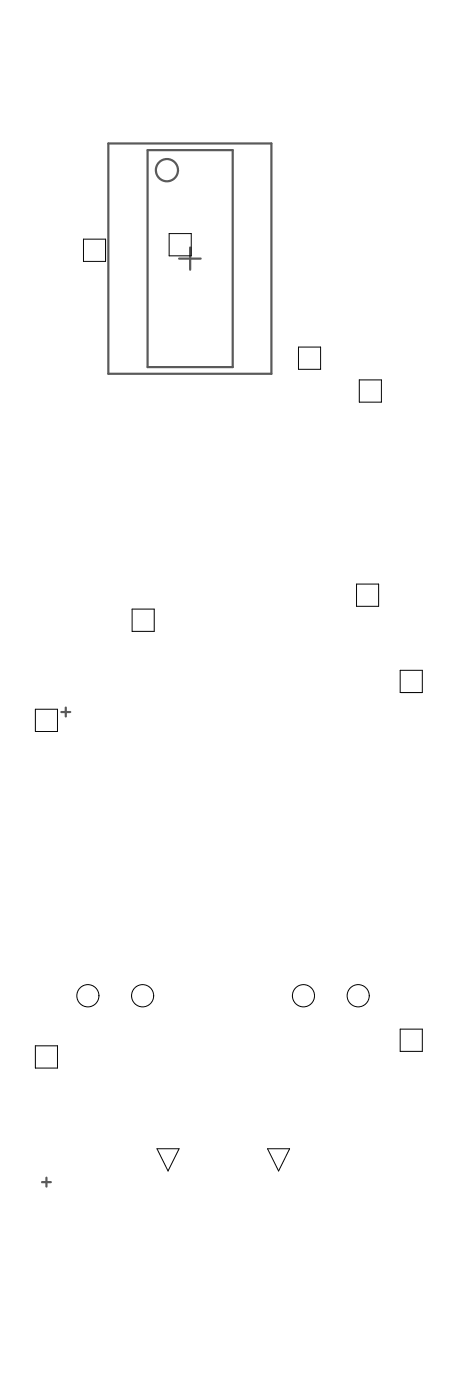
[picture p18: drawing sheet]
<svg xmlns="http://www.w3.org/2000/svg" width="35mm" height="106mm" viewBox="0 0 35 106" stroke-linecap="round" stroke-linejoin="round" font-family="sans-serif">
<g fill="none" stroke="#5a5a5a" stroke-width=".17">
<path d="M8.2 10.9h12.4v17.5h-12.4zM11.2 11.4h6.4v16.4h-6.4zM13.6 19.6h1.6M14.4 18.8v1.7M4.7 54h.6M5 53.7v.6M3.2 89.7h.7M3.5 89.3v.7"/>
<circle cx="12.7" cy="12.9" r=".84"/>
</g>
<g fill="none" stroke="#000" stroke-width=".08">
<path d="M6.3 18.1h1.7v1.7h-1.7zM12.8 17.7h1.7v1.7h-1.7zM22.6 26.3h1.7v1.7h-1.7zM27.2 28.8h1.7v1.7h-1.7zM2.7 53.8h1.7v1.7h-1.7zM10 46.2h1.7v1.7h-1.7zM27 44.3h1.7v1.7h-1.7zM30.3 50.8h1.7v1.7h-1.7zM2.7 79.3h1.7v1.7h-1.7zM30.3 78.1h1.7v1.6h-1.7zM11.9 87.1h1.7l-.9 1.7zM20.3 87.1h1.7l-.9 1.7z"/>
<circle cx="6.7" cy="75.5" r=".84"/>
<circle cx="10.8" cy="75.5" r=".84"/>
<circle cx="23" cy="75.5" r=".84"/>
<circle cx="27.2" cy="75.5" r=".84"/>
</g>
</svg>
